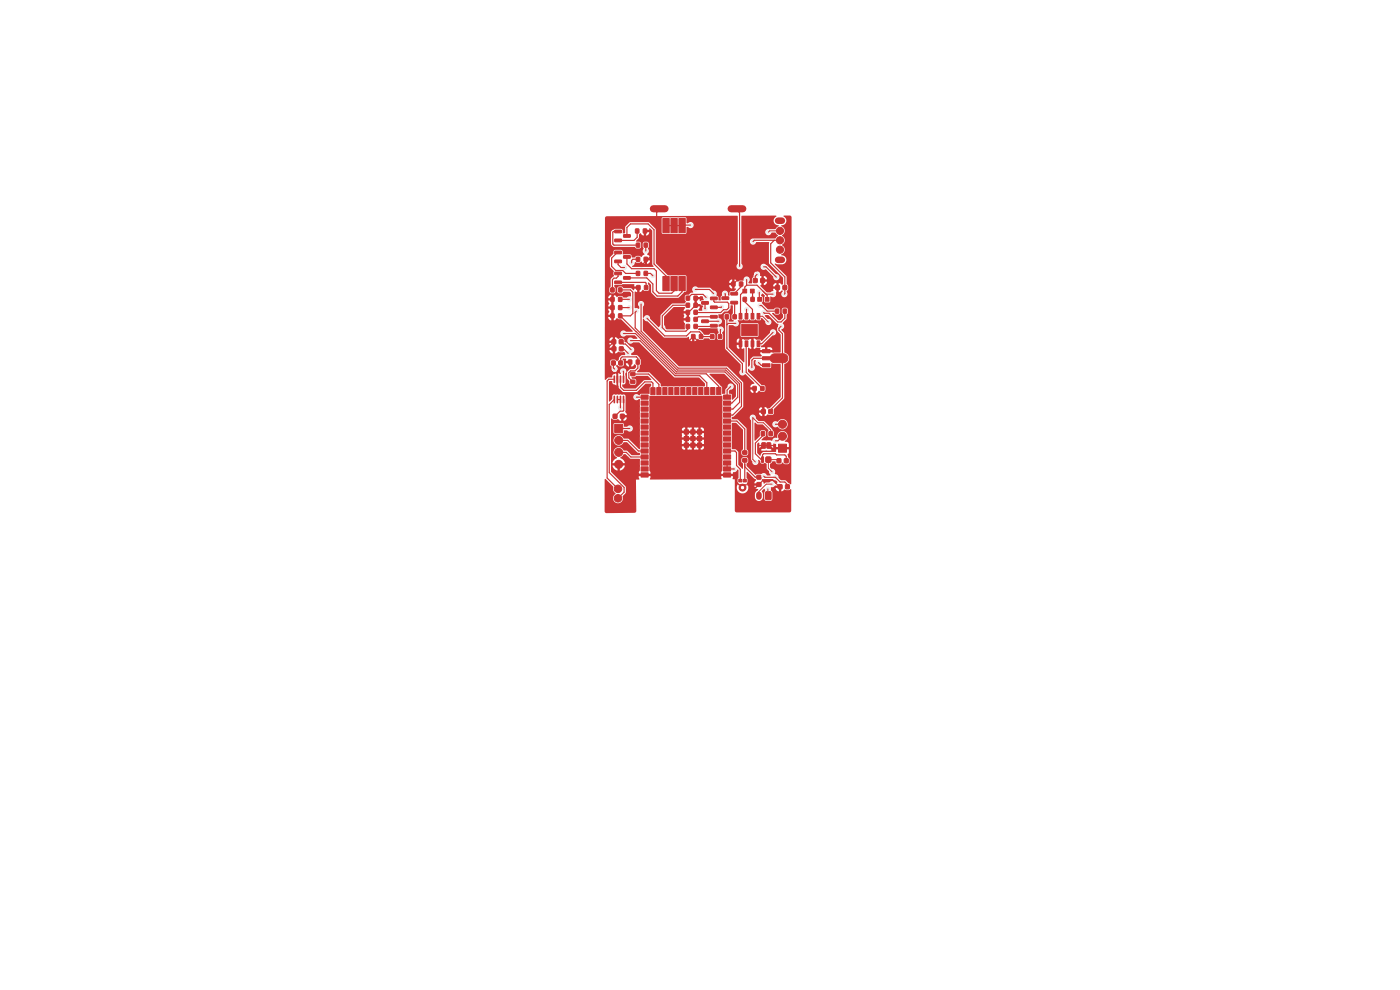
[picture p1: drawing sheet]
<svg xmlns="http://www.w3.org/2000/svg" width="297mm" height="210mm" viewBox="0 0 297 210" stroke-linecap="round" stroke-linejoin="round" font-family="sans-serif">
<g fill="#c83434" stroke="#c83434" stroke-width=".21">
<path d="M159.7 82h.7v.8h-.7z"/>
<path d="M161.4 82h.7v.8h-.7z"/>
<path d="M157.7 101.7h.6v.5h-.6z"/>
<path d="M156.7 101.7h.7v.5h-.7z"/>
<path d="M156.8 103.5l.2-.1 .2 .4 .3 .1 .3-.1 .3-.4 .1 .1-.2 .5-.5 .2-.5-.3z"/>
<path d="M157 102.9l.3-.2 .5 .1 .3 .2 .1 .4h-.1l-.3-.3-.3-.1-.6 .5-.1-.2z"/>
<path d="M155.1 63.9h1.3l.1 .5-1.4 .1z"/>
<path d="M155.1 62h1.3l.1 .5-1.4 .1z"/>
<path d="M153.2 63h1.3l.1 .5h-1.4z"/>
<path d="M152.4 71h.7v.8h-.7z"/>
<path d="M150.8 71h.6v.8h-.6z"/>
<path d="M147.2 68.8h.7v.9h-.7z"/>
<path d="M145.6 68.8h.7v.9h-.7z"/>
<path d="M147.2 62.8h.7v.9h-.7z"/>
<path d="M145.6 62.8h.7v.9h-.7z"/>
<path d="M160.8 63.1h.8v.8h-.8z"/>
<path d="M162.3 63.1h.9v.8h-.9z"/>
<path d="M161.6 96.9l.4 .1-.1 1.1-.4-.1z"/>
<path d="M162.6 97l.7-.1 .2 .1 .1 .8-.2 .2h-.9l-.1-.8z"/>
<path d="M162.7 94l.6-.1 .2 .1v.9l-.1 .2-.7-.1z"/>
<path d="M161.6 94l.6-.1 .2 .1 .1 .9-.2 .2-.7-.1z"/>
<path d="M135 54.6h.7v.8h-.7z"/>
<path d="M136.7 54.6h.6v.8h-.6z"/>
<path d="M131.6 87.9h.8v.8h-.8z"/>
<path d="M130.1 87.9h.8v.8h-.8z"/>
<path d="M140.6 46.3h1.4v3h-1.4z"/>
<path d="M140.6 58.6h1.4v3h-1.4z"/>
<path d="M142.3 46.3h1.4v3h-1.4z"/>
<path d="M142.3 58.6h1.4v3h-1.4z"/>
<path d="M144 46.3h1.4v3h-1.4z"/>
<path d="M144 58.6h1.4v3h-1.4z"/>
<path d="M164.5 65.6h.7v.8h-.7z"/>
<path d="M166.2 65.6h.6v.8h-.6z"/>
<path d="M129.7 76.6h.8v.8h-.8z"/>
<path d="M131.3 76.6h.8v.8h-.8z"/>
<path d="M157.6 95.7h.8v.6h-.8z"/>
<path d="M157.6 97.3h.8v.7h-.8z"/>
<path d="M146.7 71h.7v.8h-.7z"/>
<path d="M148.4 71h.7v.8h-.7z"/>
<path d="M130.4 48.8h1.4l.1 .5-1.4 .1z"/>
<path d="M130.4 50.7h1.4l.1 .5-1.4 .1z"/>
<path d="M132.3 49.8h1.3l.1 .5h-1.3z"/>
<path d="M155.5 66.8h.7v.8h-.7z"/>
<path d="M153.9 66.8h.6v.8h-.6z"/>
<path d="M161.4 59.1h.8v.8h-.8z"/>
<path d="M159.8 59.1h.8v.8h-.8z"/>
<path d="M130.4 53.3h1.4l.1 .5h-1.4z"/>
<path d="M130.4 55.2h1.4l.1 .5h-1.4z"/>
<path d="M132.3 54.2h1.3l.1 .5-1.3 .1z"/>
<path d="M159.2 61.3h.8v.8h-.8z"/>
<path d="M157.6 61.3h.8v.8h-.8z"/>
<path d="M150.7 68.8h1.4l.1 .5-1.4 .1z"/>
<path d="M150.7 66.9h1.4l.1 .5-1.4 .1z"/>
<path d="M148.9 67.9h1.3l.1 .5h-1.4z"/>
<path d="M134.8 48.6h.7v.8h-.7z"/>
<path d="M136.5 48.6h.7v.8h-.7z"/>
<path d="M133.8 79h.9v.7h-.9z"/>
<path d="M133.8 80.7h.9v.6h-.9z"/>
<path d="M129.6 66.6h.7v.8h-.7z"/>
<path d="M131.2 66.6h.7v.8h-.7z"/>
<path d="M129.6 63.1h.7v.8h-.7z"/>
<path d="M131.2 63.1h.7v.8h-.7z"/>
<path d="M136.7 60.6h.7v.8h-.7z"/>
<path d="M135.1 60.6h.7v.8h-.7z"/>
<path d="M147.2 67.3h.7v.9h-.7z"/>
<path d="M145.6 67.3h.7v.9h-.7z"/>
<path d="M166.4 97.3h.8v.9h-.8z"/>
<path d="M164.9 97.3h.7v.9h-.7z"/>
<path d="M135 76.4h.7v.8h-.7z"/>
<path d="M133.3 76.4h.7v.8h-.7z"/>
<path d="M153.5 100.3h1.5v.9h-1.5z"/>
<path d="M153.5 99h1.5v.9h-1.5z"/>
<path d="M153.5 97.8h1.5v.9h-1.5z"/>
<path d="M153.5 96.5h1.5v.9h-1.5z"/>
<path d="M153.5 95.2h1.5v.9h-1.5z"/>
<path d="M153.5 94h1.5v.8h-1.5z"/>
<path d="M153.5 92.7h1.5v.9h-1.5z"/>
<path d="M153.5 91.4h1.5v.9h-1.5z"/>
<path d="M153.5 90.1h1.5v.9h-1.5z"/>
<path d="M153.5 88.9h1.5v.9h-1.5z"/>
<path d="M153.5 87.6h1.5v.9h-1.5z"/>
<path d="M153.5 86.3h1.5v.9h-1.5z"/>
<path d="M153.5 85.1h1.5v.9h-1.5z"/>
<path d="M153.5 83.8h1.5v.9h-1.5z"/>
<path d="M152 82.2h.9v1.5h-.9z"/>
<path d="M150.8 82.2h.9v1.5h-.9z"/>
<path d="M149.5 82.2h.9v1.5h-.9z"/>
<path d="M148.2 82.2h.9v1.5h-.9z"/>
<path d="M147 82.2h.9v1.5h-.9z"/>
<path d="M145.7 82.2h.9v1.5h-.9z"/>
<path d="M144.4 82.2h.9v1.5h-.9z"/>
<path d="M143.1 82.2h.9v1.5h-.9z"/>
<path d="M141.9 82.2h.9v1.5h-.9z"/>
<path d="M140.6 82.2h.9v1.5h-.9z"/>
<path d="M139.3 82.2h.9v1.5h-.9z"/>
<path d="M138.1 82.2h.9v1.5h-.9z"/>
<path d="M136 83.8h1.5v.9h-1.5z"/>
<path d="M136 85.1h1.5v.9h-1.5z"/>
<path d="M136 86.3h1.5v.9h-1.5z"/>
<path d="M136 87.6h1.5v.9h-1.5z"/>
<path d="M136 88.9h1.5v.9h-1.5z"/>
<path d="M136 90.1h1.5v.9h-1.5z"/>
<path d="M136 91.4h1.5v.9h-1.5z"/>
<path d="M136 92.7h1.5v.9h-1.5z"/>
<path d="M136 94h1.5v.8h-1.5z"/>
<path d="M136 95.2h1.5v.9h-1.5z"/>
<path d="M136 96.5h1.5v.9h-1.5z"/>
<path d="M136 97.8h1.5v.9h-1.5z"/>
<path d="M136 99h1.5v.9h-1.5z"/>
<path d="M136 100.3h1.5v.9h-1.5z"/>
<path d="M148 94h.9v.9h-.9z"/>
<path d="M148 92.6h.9v.9h-.9z"/>
<path d="M148 91.2h.9v.9h-.9z"/>
<path d="M146.6 94h.9v.9h-.9z"/>
<path d="M146.6 92.6h.9v.9h-.9z"/>
<path d="M146.6 91.2h.9v.9h-.9z"/>
<path d="M145.2 94h.9v.9h-.9z"/>
<path d="M145.2 92.6h.9v.9h-.9z"/>
<path d="M145.2 91.2h.9v.9h-.9z"/>
<path d="M160.6 102.4h.8v.8h-.8z"/>
<path d="M160.6 100.8h.8v.8h-.8z"/>
<path d="M165.1 102.8h.8v.9h-.8z"/>
<path d="M166.7 102.8h.7v.9h-.7z"/>
<path d="M147.2 65.8h.7v.9h-.7z"/>
<path d="M145.6 65.8h.7v.9h-.7z"/>
<path d="M129.6 64.8h.7v.9h-.7z"/>
<path d="M131.2 64.8h.7v.9h-.7z"/>
<path d="M156.9 59.8h.7v.9h-.7z"/>
<path d="M155.2 59.8h.7v.9h-.7z"/>
<path d="M161.5 91.6h.7v.8h-.7z"/>
<path d="M163.2 91.6h.6v.8h-.6z"/>
<path d="M129.9 73.6h.7v.8h-.7z"/>
<path d="M131.4 73.6h.8v.8h-.8z"/>
<path d="M164.6 60.6h.7v.8h-.7z"/>
<path d="M166.1 60.6h.8v.8h-.8z"/>
<path d="M130.4 90h1.7v1.7h-1.7z"/>
<path d="M129.6 61.1h.7v.8h-.7z"/>
<path d="M131.2 61.1h.7v.8h-.7z"/>
<path d="M159.3 63.1h.7v.8h-.7z"/>
<path d="M157.7 63.1h.6v.8h-.6z"/>
<path d="M161.8 74.2h1.5v.6h-1.5z"/>
<path d="M161.8 75.7h1.7l.2-.4 .5-.2h2l.7 .3 .2 .7-.2 .5-.4 .3h-2.2l-.5-.1-.3-.5h-1.7z"/>
<path d="M161.8 77.2h1.5v.6h-1.5z"/>
<path d="M129.8 72.1h.8v.8h-.8z"/>
<path d="M131.4 72.1h.8v.8h-.8z"/>
<path d="M161.6 86.9h.7v.8h-.7z"/>
<path d="M163.1 86.9h.8v.8h-.8z"/>
<path d="M130.4 57.7h1.4l.1 .5-1.4 .1z"/>
<path d="M130.4 59.6h1.4l.1 .5-1.4 .1z"/>
<path d="M132.3 58.7h1.3l.1 .5h-1.3z"/>
<path d="M156.8 72.3h.6v1.2h-.6z"/>
<path d="M158.1 72.3h.6v1.2h-.6z"/>
<path d="M159.3 72.3h.6v1.2h-.6z"/>
<path d="M160.6 72.3h.6v1.2h-.6z"/>
<path d="M160.6 66.5h.6v1.2h-.6z"/>
<path d="M159.3 66.5h.6v1.2h-.6z"/>
<path d="M158.1 66.5h.6v1.2h-.6z"/>
<path d="M156.8 66.5h.6v1.2h-.6z"/>
<path d="M157.3 68.8h3.3v2.4h-3.3z"/>
<path d="M165.2 94.2h1.7v1.7h-1.7z"/>
<path d="M135 51.6h.7v.8h-.7z"/>
<path d="M136.7 51.6h.6v.8h-.6z"/>
<path d="M135 57.6h.7v.8h-.7z"/>
<path d="M136.7 57.6h.6v.8h-.6z"/>
<path d="M147.2 64.3h.7v.9h-.7z"/>
<path d="M145.6 64.3h.7v.9h-.7z"/>
<path d="M150.7 64.9h1.4l.1 .5-1.4 .1z"/>
<path d="M150.7 63h1.4l.1 .5-1.4 .1z"/>
<path d="M148.9 64h1.3l.1 .5h-1.4z"/>
<path d="M162.5 104.3h.8l.3 .1v1.4l-.2 .2h-.8l-.2-.1z"/>
<circle cx="143" cy="54" r="3.6"/>
<circle cx="165.5" cy="53" r=".76"/>
<circle cx="165.5" cy="51" r=".76"/>
<circle cx="165.5" cy="49" r=".76"/>
<circle cx="131.2" cy="93.4" r=".85"/>
<circle cx="131.2" cy="96" r=".85"/>
<circle cx="131.2" cy="98.5" r=".85"/>
<circle cx="131.1" cy="105.7" r=".8"/>
<circle cx="131.1" cy="103.7" r=".8"/>
<circle cx="166" cy="92.5" r=".85"/>
<circle cx="166" cy="90" r=".85"/>
</g>
<path d="M165.1 46.8h.8M165.1 55.1h.8" fill="none" stroke="#c83434" stroke-width="1.4"/>
<path d="M138.6 44.3h2.5M155.1 44.3h2.5" fill="none" stroke="#c83434" stroke-width="1.5"/>
<path d="M130.3 79.8v1.3M131 79.8v1.3M131.6 79.8v1.3M132.3 79.8v1.3M130.3 84.1v1.3M131 84.1v1.3M131.6 84.1v1.3M132.3 84.1v1.3" fill="none" stroke="#c83434" stroke-width=".36"/>
<path d="M161 104.9v.5" fill="none" stroke="#c83434" stroke-width="1.2"/>
<g fill="#ececec" stroke="#ececec" stroke-width=".21">
<circle cx="153.1" cy="52.4" r=".4"/>
<circle cx="134.2" cy="108.2" r=".4"/>
<circle cx="154.3" cy="54.4" r=".4"/>
<circle cx="129" cy="69.7" r=".4"/>
<circle cx="144.5" cy="94.5" r=".4"/>
<circle cx="158.6" cy="55.5" r=".4"/>
<circle cx="150.6" cy="54.4" r=".4"/>
<circle cx="142.3" cy="52.5" r=".4"/>
<circle cx="141" cy="52.5" r=".4"/>
<circle cx="161" cy="94.5" r=".4"/>
<circle cx="151.9" cy="55.4" r=".4"/>
<circle cx="153.1" cy="53.4" r=".4"/>
<circle cx="159.3" cy="101.5" r=".4"/>
<circle cx="151.9" cy="53.4" r=".4"/>
<circle cx="166.3" cy="107.7" r=".4"/>
<circle cx="150.6" cy="55.4" r=".4"/>
<circle cx="139.8" cy="78.7" r=".4"/>
<circle cx="141" cy="55.5" r=".4"/>
<circle cx="129.1" cy="46.7" r=".4"/>
<circle cx="154.3" cy="53.4" r=".4"/>
<circle cx="152.8" cy="80.3" r=".4"/>
<circle cx="155.5" cy="100.8" r=".4"/>
<circle cx="148.3" cy="85.4" r=".4"/>
<circle cx="140.4" cy="64.8" r=".4"/>
<circle cx="144.8" cy="54.5" r=".4"/>
<circle cx="152" cy="88.7" r=".4"/>
<circle cx="145.1" cy="72.4" r=".4"/>
<circle cx="164.9" cy="63.8" r=".4"/>
<circle cx="142" cy="67.5" r=".4"/>
<circle cx="136.1" cy="56.3" r=".4"/>
<circle cx="161.4" cy="47.2" r=".4"/>
<circle cx="144.8" cy="53.5" r=".4"/>
<circle cx="134.8" cy="86" r=".4"/>
<circle cx="144.2" cy="68.2" r=".4"/>
<circle cx="149.7" cy="94.5" r=".4"/>
<circle cx="150.6" cy="53.4" r=".4"/>
<circle cx="136.3" cy="74.9" r=".4"/>
<circle cx="142.3" cy="53.5" r=".4"/>
<circle cx="141" cy="54.5" r=".4"/>
<circle cx="131.6" cy="69.4" r=".4"/>
<circle cx="147.3" cy="81" r=".4"/>
<circle cx="135.7" cy="80.5" r=".4"/>
<circle cx="139.2" cy="71.4" r=".4"/>
<circle cx="142.3" cy="54.5" r=".4"/>
<circle cx="148.2" cy="50.1" r=".4"/>
<circle cx="139.8" cy="50.1" r=".4"/>
<circle cx="151.9" cy="54.4" r=".4"/>
<circle cx="154.3" cy="52.4" r=".4"/>
<circle cx="142.4" cy="81" r=".4"/>
<circle cx="135.1" cy="62.5" r=".4"/>
<circle cx="164.7" cy="71.8" r=".4"/>
<circle cx="147.4" cy="58.1" r=".4"/>
<circle cx="153.1" cy="54.4" r=".4"/>
<circle cx="133.2" cy="62.5" r=".4"/>
<circle cx="129.6" cy="108.2" r=".4"/>
<circle cx="143.6" cy="53.5" r=".4"/>
<circle cx="143.6" cy="54.5" r=".4"/>
<circle cx="143.4" cy="75.2" r=".4"/>
<circle cx="143.6" cy="55.5" r=".4"/>
<circle cx="139.8" cy="94.2" r=".4"/>
<circle cx="153.1" cy="55.4" r=".4"/>
<circle cx="142.3" cy="55.5" r=".4"/>
<circle cx="156.1" cy="101.4" r=".4"/>
<circle cx="150.6" cy="52.4" r=".4"/>
<circle cx="154.3" cy="55.4" r=".4"/>
<circle cx="157.6" cy="107.9" r=".4"/>
<circle cx="141" cy="53.5" r=".4"/>
<circle cx="138.2" cy="100.8" r=".4"/>
<circle cx="137" cy="50.7" r=".4"/>
<circle cx="144.8" cy="52.5" r=".4"/>
<circle cx="141.8" cy="88.5" r=".4"/>
<circle cx="152.2" cy="73.9" r=".4"/>
<circle cx="144.8" cy="55.5" r=".4"/>
<circle cx="143.6" cy="52.5" r=".4"/>
<circle cx="151.9" cy="52.4" r=".4"/>
<circle cx="160.4" cy="92.5" r=".4"/>
<circle cx="156" cy="72.9" r=".4"/>
<circle cx="164.5" cy="101.2" r=".4"/>
<circle cx="160.9" cy="76.9" r=".4"/>
<circle cx="164.7" cy="58.8" r=".4"/>
<circle cx="162" cy="101" r=".4"/>
<circle cx="133.6" cy="90.9" r=".4"/>
<circle cx="155.7" cy="99.5" r=".4"/>
<circle cx="164.5" cy="93.5" r=".4"/>
<circle cx="162" cy="56.6" r=".4"/>
<circle cx="160.6" cy="58.2" r=".4"/>
<circle cx="133.9" cy="74.2" r=".4"/>
<circle cx="135" cy="84.3" r=".4"/>
<circle cx="164.5" cy="90" r=".4"/>
<circle cx="152.5" cy="68.1" r=".4"/>
<circle cx="153.1" cy="65.1" r=".4"/>
<circle cx="152.9" cy="69.9" r=".4"/>
<circle cx="149.6" cy="65.5" r=".4"/>
<circle cx="151.4" cy="62.3" r=".4"/>
<circle cx="147.5" cy="61.4" r=".4"/>
<circle cx="153.8" cy="62.3" r=".4"/>
<circle cx="134" cy="55.7" r=".4"/>
<circle cx="132.5" cy="56.7" r=".4"/>
<circle cx="163.8" cy="102.7" r=".4"/>
<circle cx="163.8" cy="100.1" r=".4"/>
<circle cx="132.2" cy="78.7" r=".4"/>
<circle cx="130.4" cy="78.3" r=".4"/>
<circle cx="160.3" cy="98" r=".4"/>
<circle cx="163" cy="68.3" r=".4"/>
<circle cx="159.7" cy="88.6" r=".4"/>
<circle cx="162.9" cy="103.7" r=".4"/>
<circle cx="163" cy="49.3" r=".4"/>
<circle cx="133.8" cy="72.3" r=".4"/>
<circle cx="140.5" cy="69.5" r=".4"/>
<circle cx="137.3" cy="67.5" r=".4"/>
<circle cx="132.2" cy="70.8" r=".4"/>
<circle cx="157.5" cy="79" r=".4"/>
<circle cx="149.8" cy="63.1" r=".4"/>
<circle cx="156.1" cy="68.6" r=".4"/>
<circle cx="155" cy="82" r=".4"/>
<circle cx="137" cy="53.3" r=".4"/>
<circle cx="136" cy="64.5" r=".4"/>
<circle cx="133.5" cy="63.5" r=".4"/>
<circle cx="138.5" cy="58.5" r=".4"/>
<circle cx="133.5" cy="65.3" r=".4"/>
<circle cx="135" cy="66" r=".4"/>
<circle cx="161.1" cy="62" r=".4"/>
<circle cx="161.2" cy="64.8" r=".4"/>
<circle cx="158.4" cy="65.6" r=".4"/>
<circle cx="162" cy="66.3" r=".4"/>
<circle cx="131.6" cy="86.5" r=".4"/>
<circle cx="133.3" cy="75" r=".4"/>
<circle cx="165.7" cy="69.2" r=".4"/>
<circle cx="146.5" cy="47.7" r=".4"/>
<circle cx="159.5" cy="78" r=".4"/>
<circle cx="166.4" cy="62.4" r=".4"/>
<circle cx="159.7" cy="51.3" r=".4"/>
<circle cx="158.4" cy="59.3" r=".4"/>
<circle cx="156.9" cy="56.5" r=".4"/>
<circle cx="164" cy="70.5" r=".4"/>
<circle cx="164" cy="62.4" r=".4"/>
</g>
<g fill="none" stroke="#c83434" stroke-width=".25">
<path d="M131.1 58v.6l-.3 .4h-.6l-.3 .3v2.2M131.1 49.1h-.9l-.2 .2v2.4l.2 .3h5.1M131.1 53.6h-.2l-1.1 1.1v1.8l.8 .9h1.5l.6 .6h2.6M131.1 55.4v.7l.7 .6h.7M131.1 59.9h5.8l.2 .2v.9M133 54.5v1.5l1 1h4.8l.4 .5v4.2l.6 .5h2.7l.5-.5v-1.6M133 59h4.2l1.3 1.3v1.6l.9 .9h4.4l.9-.9v-1.8M133 50v-1.7l.8-.8h3.7l1.3 1.2v7.3l2.5 2.6v1.5M135.2 49v1.3l-.7 .7h-3.4M135.3 55h-1.1l-.2 .3v.4M137 50.7l-.2-.2v-1.5h1l.3 .3v5l-.7 .7h-.4v.4l-.9 .9M137 52v1.3"/>
<path d="M137 58h1l.5 .5M139.8 44.5l-.5 .6v4.5l3.7 3.7v2.7M143 54l4.1 4.1h.3M146.5 47.7l-5.2 .1M156.3 44.5l.6 .6v11.4M156.9 51.3h.1M158.4 59.3v1.2M158.6 55.5v.9l1 1M160.6 58.2l-.4 .4v.9M162 56.6h.5l2.2 2.2M164.3 51l-.8 .7v4l3 3-.1 3.7M165.5 51h-5.5l-.3 .3"/>
<path d="M130.1 77v1l.3 .3M130.2 72.5l-1.2 1.2v4.3l1 1h.6l.4 .4M131.6 63.5h1.9M131.6 65.3h1.9M131.6 61.5h2.2l.4 .5v4.5l-.4 .5h-2.2l11.9 11.9h10.3l2.7 2.7v2.7l-1.2 1.2h-1M131.8 72.5l.4 .5h.5l1.2 1.2M131.8 74h.5l1 1M132.2 78.7l.1 1.8M132.2 70.7h2.6l8.6 8.6h6.4l2.7 2.7v1M133.2 62.5h-3l-.3 .3v4.2l.1 1 .2 .2v5.8M133.7 76.8v1l-.2 .2h-1.8l-.7 .7v3.8l1 1h1.1l1.7 1.7v2.1l-1 1h-1.8M133.8 72.3h2l7.4 7.4h5.3l1.4 1.5v1.8"/>
<path d="M134.2 79.4h3.4l2.2 2.1v1.5M135 75.7h-3l-.3 .3v1M135 75.7l.3 .3v.8M135 75.7h.1M135 66l-.2 .3v3.3l8.9 8.9h10.3l2.9 2.9v4l-1.4 1.4h-1.2M135.4 76.8l-.1 1.3-.6 .6h-.9l-.4 .4v1l.8 .9M135.4 61v1.2l-.3 .3M136 64.5v5.7l7.9 7.9h10.2l3.2 3.2v4.9l-1.8 1.8h-1.2M137.2 67.5l3.8 3.8h4.6l.9-.9h1.9l.3 .3v.7h2.5M145.1 72.4h1l1-1 2.6 2.6 2.5-.1M145.9 64.7h-3.1l-2.3 2.3v2.5l.7 .8h4.3l.4-.5v-.5M147.5 61.4h3l.9 .9"/>
<path d="M147.6 63.3v1.4l-1.7 1.6v1.4h-1.3l-.4 .5M147.6 69.3h3.3M149.6 68.1h2.9M149.6 64.3v1.2M149.8 63.1l-.6-.7h-2.5l-.8 .9M151.4 67.2h-3.3l-.5 .5M151.4 63.3v.6l.2 .2h2.7l.3 .3v.9l-.4 .4h-.7l-.6 .6h-5.3M152.9 69.9l-.1 1.5M153.1 65.1l-1.7 .1M153.8 62.3l.1 1M154.2 67.2v6.7l3.3 3.2v1.9M155.6 60.3l2.8-2.9h3l.4 .4v2.7l.5 .5h2.6v2.8"/>
<path d="M155.7 64.2l.2 3M156.1 68.6h-1.6l-.3 .3M157.2 60.3v.5l-1.5 1.5M158 63.5v.5l1.6 1.6v1.5M158.4 72.9l-.1 6.1 3.4 3.4M158.4 60.5l-.4 .4v.8l-.9 .8v4.6M158.4 65.6v1.5M158.4 60.5h2.2l2.1 2.2v.8M159.6 61.7v1.8M160.9 76.9l.6 .6h1.1M161.1 62l.1 1.5M161.2 64.8h.4l1.1 1.2h2.2"/>
<path d="M162.5 62.4h1.5M164 70.5l-2.4 2.4h-.7M164.7 71.8h-1.2l-1 1v1.7h-2.2l-.7 .6v-3.1l-.2-.2h-1.9l-.4 .4v.7h-1.1M165.3 76h-5.4l-.4 .4v1.6M165.7 69.2l-.4 .5v.3l.7 .8v13.6l-2.5 2.5M166.5 66v1.5l-.8 .8h-.7l-1.8-1.9h-1l-.2-.1M130.3 84.7l-1.1 1.1v14.4l3.2 3.2v1l-1.3 1.3M130.3 80.5h-1.2l-.3 .3v20.6l2.3 2.3M131 84.7h.6v1.8M131.2 98.5h2.3l2.3 2.3h2.4M131.2 90.9h.1M131.2 93.4h2l2.2 2.3h1.4"/>
<path d="M131.2 96h1.7l.9 .9h3M131.3 90.9h2.3M131.6 80.5v1.6l.7 .7h2.7l1.8-1.8h1.4l.3 .3v1.7M132.3 84.7v2.4l-.1 .1h-.7l-1 1.1M136.8 84.2l-1.8 .1M141.8 88.5l3.1 3.1h3.5l.1 2.9M142.4 81h4.9M145.6 91.6v2.8M145.6 93h2.8M148.4 94.4l-3.9 .1M148.5 94.5h1.2M154.3 98.2v1.3h1.4"/>
<path d="M154.3 89.3h2l1.7 1.7v5M154.3 95.7h1.6l.3 .3v2.8l.8 .7v2.5M155 82l-.7 .7v1.5M158 99l2.2 2.2h.8M158 97.7v4.3M160.1 82.4v2.4l1.9 1.9v2.2M160.4 90.5v2M161 94.5h3l.6 .6h1.4M161.9 92v.4l-1.6 1.6v2.3l1.2 1.2h.3v-1l.2-.2h2.5l.2 .2h1.8l.3 .3v1M164.5 90h1.5M166 92.5l-1 1h-.5M154.3 100.8h1.2"/>
<path d="M156.1 101.4v.8l.7 .6h2.4l.6 .6h.6l1.5-1.5h2.1l1.5 1.3M159.3 101.5v1.3M162 101l.3 .2h2.2l1 1h1l.5 .6v.4"/>
</g>
<path d="M165.5 49h-2.2l-.3 .3M160.9 67.1h.9l1.2 1.2M163.5 92v-.8l-1.5-1.5h-1.2l-1.1-1.1v8.8l.6 .6M165.3 97.8l-.3-.3h-2v1.8l.8 .8M162.9 103.7l.1 1.4M163.8 102.7h-1.2l-1.6 1.6v.8" fill="none" stroke="#c83434" stroke-width=".21"/>
<g fill="#c83434">
<path d="M128.5 46l28-.2v10.2a.65 .65 0 0 0 .1 1.1 .65 .65 0 0 0 .9-.5h3.8l.1 .2a.66 .66 0 0 0 1 .3l1.6 1.6a.67 .67 0 0 0 .7 .7 .67 .67 0 0 0 .7-.7 .67 .67 0 0 0-.9-.6l-1.8-1.8a.73 .73 0 0 0-.8-.3 .73 .73 0 0 0-.6 .6h-3.8l-.2-.7v-10.1l7.3-.1 .1 .2a1.03 1.03 0 0 0-.6 1.2 1.03 1.03 0 0 0 1.1 .7l-.7 .8h-1.2a.7 .7 0 0 0-.9 .5 .7 .7 0 0 0 .5 .9 .7 .7 0 0 0 .8-.7h.8l.5 .7-.6 .6h-4.4a.7 .7 0 0 0-.9 .5 .7 .7 0 0 0 .6 .9 .7 .7 0 0 0 .8-.7l2.7 .1-.1 4.5 3 3v1.4l-.3 .1-.6-.4v2l.5-.3a.16 .16 0 0 1 .3-.1 .16 .16 0 0 1 0 .3 .66 .66 0 0 0-.1 .9 .66 .66 0 0 0 1 .1 .66 .66 0 0 0 0-1l.3-.5v-.7l-.3-.5v-1.6l-2.6-2.6 .2-.1 .5 .2h1.1a1 1 0 0 0 .7-1.2 1 1 0 0 0-1.1-.8v-.1a1.09 1.09 0 0 0 .8-1 1.09 1.09 0 0 0-.6-1 1.13 1.13 0 0 0 0-2 1.12 1.12 0 0 0 .6-1.1 1.12 1.12 0 0 0-.8-1l.1-.1a1.01 1.01 0 0 0 1-.8 1.01 1.01 0 0 0-.6-1.2l.1-.1h1.3l.3 .4-.1 56.6-.5-.2-.6-.6h-1.1l-.4-.6a.76 .76 0 0 0-.8-.8v-.1a.7 .7 0 0 0-.1-.7 .7 .7 0 0 0-.7-.3l-.2-.3v-.7l.5-.5h.6l.2 .4 .3 .2h.6l.4-.4 .5 .4h.6l.3-.3 .1-.8-.4-.9 .2-.5v-.7h-.7l-.1-.1 .1-.4h.7v-.7l-.2-.3-.6-.1a1.25 1.25 0 0 0 .3-1.9 1.15 1.15 0 0 0-1.4-.2 1.15 1.15 0 0 0-.5 1.3 .83 .83 0 0 0-1.1 .6l-2.2-.2 .9-.9v-.9l-.4-.2-.8 .1-.1 1.1-.9 1-.2-.1v-3.7l.1-.1 .5 .4 1.2 .1 1.1 1.2-.1 .3v.8l.3 .3 .8-.1 .1-1-.3-.6-1-1h1a.81 .81 0 0 0 1.3 .6 1.11 1.11 0 0 0 1.7 .1 1.11 1.11 0 0 0-.2-1.7 1.11 1.11 0 0 0-1.7 .5 .66 .66 0 0 0-1.1 .5h-1l-.7-.6-1.2-.1-.5-.5a.69 .69 0 0 0-1-.8 .69 .69 0 0 0-.1 1.2v8.2l.3 .4a.71 .71 0 0 0 .8 .8 .71 .71 0 0 0 .5-1l.3 .2 .3 .5 .7-.1 .4 .2 .1 1 .4 .5 .1 .5 .3 .4-.1 .1-.8-.1a.73 .73 0 0 0-1.2-.2l-.7-.1-.5 .2-1.8-1.8v-.6l.3-.4v-.5l-.2-.4h-.9l-.3 .2v.7l.3 .5v1l-1-.8v-2.7l-.5-.6h-.8l-.1-.3 .1-5.2 .9-.1 1.4 1.5v4.1l-.3 .3v.7l.3 .3h.8l.3-.3v-.6l-.3-.4v-4.3l-1.9-2-1.1-.1a.41 .41 0 0 1 .3-.6l.8-.8h4.5a.71 .71 0 0 0 .7 .8v-.8h-5.2l.5-.4h4.7v-.8a.71 .71 0 0 0-.7 .8h-4l.7-.8v-3.6h1.5a.69 .69 0 0 0 .6 .7v-.7h-2.1l-.1-1.7-3.3-3.2-10.3-.1-7.6-7.6v-2.4l.2-.1a.79 .79 0 0 0 .8 .6l3.4 3.4h4.8l.4-.1a.32 .32 0 0 1 .2 .5l.6 .4v-1.2l.4-.1 .1 .2v1.1l.4-.2 .3-.3 .4 .2h.6l.4-.3h1l.4 .3h.6l.4-.4-.1-.7-.2-.3h-.7l-.4 .3h-.9l-.8-.9-.6-.2 .2-.3h2.4h1.5v.3a.77 .77 0 0 1-.1 1.2l.1 .9 1 .1 .2-.4-.2-1.2a.7 .7 0 0 0 .2-1 .7 .7 0 0 0-.9-.2l-.1-.4a.72 .72 0 0 0 .8-.8 .72 .72 0 0 0-.8-.7v-.7h.6l.7-.6 .7-.1 .5-.5 .1-.7h.4l.1 1.6-.3 .4v.7l.4 .6-1 .1 .3-.7-.1-.7-.2-.3h-.7l-.3 .3v.8l.2 .4v5.9l3.3 3.4v1.2a.69 .69 0 0 0 0 1 .69 .69 0 0 0 1-.1l1.9 1.8-.1 .2a.69 .69 0 0 0-.7 .7l1.1 .1v1.2l.4-.2 .3-.3 .4 .2h.6l.4-.3-.2-1-.7-.2-2.8-2.7v-.6l.1-.1a.7 .7 0 0 0 1.1 .3 .7 .7 0 0 0 0-1.1v-.9l.4-.1a.8 .8 0 0 0 .8 1.2l.6 .5h1.7l.2-.2 .1-.8 1.9 .2v6.9l-2.4 2.4a.44 .44 0 0 1-.7-.2l-.3-.1v2l.4-.2a.34 .34 0 0 1 .3-.2 .34 .34 0 0 1 .3 .1l.9-.1 .1-1.2 2.2-2.2v-7.2l.7-.5 .3-.8-.3-.8-.7-.5v-3.9l-.7-.9a.7 .7 0 0 0 .6-.5 .7 .7 0 0 0-.2-.7v-.2l.7-.8 .1-.9 .2-.4v-.9l-.3-.2-.8 .1-.2 .9 .3 .4v.7l-.5 .5h-.5l-1.3-1.4 .4-.1 .4 .3h.7l.2-.4-.1-.9-.8-.1-.5 .3h-1.2l-1.3-1.3 .2-.4v-.8l-.3-.5 .2-.3 .6 .4-.2 .4v.8l.2 .2h1l.1-1.2a.76 .76 0 0 0 1 0 .76 .76 0 0 0 .2-.9l.1-.7h-.7l.1 .4-.6 .3h-.8l-1.3-1.3h3.3v-.7a.71 .71 0 0 0-.7 .7h-2.6l-.1-.1 .2-.1v-.7h.5v.7a.72 .72 0 0 0 .7-.7h-1.2v-1.3h.5v.8h.7a.71 .71 0 0 0-.7-.8h-.8a.71 .71 0 0 0-.6-1 .71 .71 0 0 0-.7 .9l-.1 .4-.3 .4v.9h-.6l-.1-.2a.7 .7 0 0 0 .2-.9 .7 .7 0 0 0-.9-.3 .7 .7 0 0 0-.4 .8h-.8l-.4 .3-.3-.4-.4-.1v1.9h.3l.1 .2-.5 .3-.8 .1-.1 .7a.18 .18 0 0 1-.2 .2 .18 .18 0 0 1-.2-.2 .68 .68 0 0 0-.8-.8 .68 .68 0 0 0-.4 1l-.3 .3-.1 .7h-.4v-.8a.4 .4 0 0 1-.4-.2 .4 .4 0 0 1 0-.5l-.2-.4-.5-.2-.7-.6h-2.5a.71 .71 0 0 0-1.1-.1 .71 .71 0 0 0 .1 1.1l-.6 .1-.4 .4-.7 .2-.1 .9 .2 .4-.2 .3-2.7 .1-2.4 2.3-.1 .3v1.9l-.3 .5-1.9-1.8a.7 .7 0 0 0-.6-.8 .7 .7 0 0 0-.8 .6l-.1-.1v-2.2a.68 .68 0 0 0 .1-1 .68 .68 0 0 0-1 0 .68 .68 0 0 0 .1 1v.4l-1-.2v-3.3l.1-.2 .5 .2v-.7h-.7l-.1 .3-.6-.5h-1.5l-.5-.3-.7 .1-.2 .9 .3 .4h.7l.4-.3h1.2l.4 .3v.6l-.6 .1-.4 .2h-.7l-.4-.3h-.5l-.4 .2-.3-.3-.4-.2v5.5l.4-.2 .3-.3 .4 .2h.5l2.4 2.5-.1 .2h-1.3a.68 .68 0 0 0-1-.2 .68 .68 0 0 0 0 1.1 .68 .68 0 0 0 1-.2h1.8l.6 .6-.1 .2h-.8a.68 .68 0 0 0-1-.2 .68 .68 0 0 0 0 1.1 .68 .68 0 0 0 1-.2l1.3 .1 7.4 7.3 5.2 .1 1.3 1.2v.6l-9.2 .1-.2-.7-2.3-2.3h-2.6v-.2l.5-.7v-.5l.3-.4v-.8l-.8-1-1.2-.1-.1-.3a.74 .74 0 0 0 .6-.6 .74 .74 0 0 0-.4-.8l-.3-.1-.9-.8-.4-.1-.1-.6-.2-.2h-.8a.41 .41 0 0 1-.6-.2l-.3-.1v3.5l.6-.4 .4 .1 .8-.1 .3 .3 .1 .3-.9 .2-.5 .4v.5l-.3 .3-.5-.3-.9 .1-.2 1 .3 .3v.3a.69 .69 0 0 0 .4 .9 .69 .69 0 0 0 .9-.4 .69 .69 0 0 0-.3-.9l.2-.2 .4 .3h.6a.52 .52 0 0 0 .5-.7l.4 .1a.69 .69 0 0 0 .6 .7v-.8h-1l-.3-.9h.7v.5h1.1v1.2l.4-.2 .3-.3 .3 .2v.4l-.3 .4h-.9l-.8 .6a.7 .7 0 0 0-1-.8 .7 .7 0 0 0-.2 1.2l-.5-.2v2.7l.1 .5 .8 .8 3 .1 1.8-1.8 1.2 .1v.4l-.3 .3v1.3h-1.8l-.4 .4a.7 .7 0 0 0-1-.2 .7 .7 0 0 0 0 1.1 .7 .7 0 0 0 1-.2l.2 .3-.1 10.4h-.2l-2.1-2.2-1-.1a1.12 1.12 0 0 0-1.6-.7 1.12 1.12 0 0 0-.4 1.7 1.12 1.12 0 0 0 1.7 .2l.2-.4h.7l2.1 2.1 .6 .2 .1 .2-.1 .3h-1.7l-1-1h-.7a1.14 1.14 0 0 0-1.9-.4 1.14 1.14 0 0 0 .5 1.9v.1a1.35 1.35 0 0 0-1 1.1h.8v.4l-.8 .1 .5 .7 .6 .3v-.8h.4l.1 .1v.7l.4-.1 .4-.3 .3-.6-.8-.1-.1-.4h.9l-.3-.7-.7-.6 .7-.6 .4-.1 1 1 2 .1v2.4l-.2 .7h2.5l-.2-.7-.1-1 .1-4.1h6.9a.56 .56 0 0 0 .7 .7v-.7h.5v.7h.9v-.7h.5v.7h.9v-.7h.5v.7h.2a.55 .55 0 0 0 .5-.7h-11.6l-.1-.9 .1-.5h6.9v.9h.7v-.9h.5v.9h.9v-.9h.5v.9h.9v-.9h.5v.9h.7v-.9h-11.6l-.1-.8 .1-.6h6.9v.9h.7v-.9h.5v.9h.9v-.9h.5v.9h.9v-.9h.5v.9h.7v-.9h-11.6l-.1-.5h7.7v-.7h.5v.7h.9v-.7h.5v.7h.9v-.7h.5v.7h.7v-.3a.54 .54 0 0 0-.7-.4h-3.6a.54 .54 0 0 0-.4 .7h-7l.1-7.4 15.4-.1 .1 14.9-.1 1-.2 .7h2.5l.2-.4a.82 .82 0 0 0 .8-.5l.2 .2v1.6l-.2 .3 .1 .9-.2 .4-.1 .6 .2 .5 .4 .4 .6 .2 .5-.1 .4-.3 .3-.5v-.6l-.3-.6 .2-.9-.2-.3v-1.3h.2l1.5 1.5a.25 .25 0 0 1 .2 .1 .25 .25 0 0 1 0 .3l-.3 .5h1.2l.1 .4-.2 .1h-1.1l.2 .5 .7 .4-.7 .7-.1 .9a.85 .85 0 0 0 .9 .8 .85 .85 0 0 0 .9-.8l-.1-.8-.2-.5 .6-.5 .1 .4-.2 .4 .1 1.5 .4 .3 1.1-.2 .2-.3v-1.3l-.4-.5v-.5h1.1a.71 .71 0 0 0 .7 .7v-.7l-1.8-.1 .5-.1 .4-.3h1.2l.1 .1v1.1l.5-.1a.34 .34 0 0 1 .2-.3 .34 .34 0 0 1 .4 .2h.6l.3-.2 .2 .1v4.4l-.1 .3-.3 .1-11.4-.1-.2-.3v-6.6l-.5-.1 .1-.6h-2.5l.1 .5-.1 .2h-15l-.1-.1 .1-.6h-2.5l.1 .7h-.7l.1 6.7-.1 .2-.3 .2-5.9 .1-.3-.2-.1-7.1 1.8 1.6v.9l.5 .6a1.09 1.09 0 0 0-.4 1.5 1.09 1.09 0 0 0 1.4 .5 1.09 1.09 0 0 0 .5-1.5l.6-.6 .1-1.3-3.2-3.2v-8.3h.5l.3 .2h1.7l.2-.2 .1-.5h.7a.67 .67 0 0 0 1 0 .67 .67 0 0 0-.1-1 .67 .67 0 0 0-1 .2h-.6l-.2-.7h-1.9l-.2 .2v1.8h-.5v-3l.5 .2h.7a.41 .41 0 0 1 .7 .2l.3 .1v-.8h.5v.8a.71 .71 0 0 0 .7-.8h-1.2v-.4h1.2l-.4-.8 .1-3.3a.54 .54 0 0 0-.8-.3h-1.3a.44 .44 0 0 0-.7 .3v.7l-.6 .5-.1-4.2 .1-.2h.5l.3 .7 .7 .3v-2.7l-.4 .3a.57 .57 0 0 0-.6 .7h-.8l-.6 .5-.1-.1v-6.2h1a.71 .71 0 0 0 .7 .7v-.7h-1.7v-1.6l1 .1a.79 .79 0 0 1 0 .9h.7v-1h-1.7v-.4h1.7v-.8a.72 .72 0 0 0-.7 .8h-1v-5h.7a.69 .69 0 0 0 .7 .7v-.7h-1.4v-.6h1.4v-1.2h-.7v.2a.57 .57 0 0 1 0 .9v.1h-.7v-1.7h1.4v-1.3h-.7v.2a.57 .57 0 0 1 0 .9v.2h-.7v-1.7h1.4v-.8a.69 .69 0 0 0-.7 .8h-.7v-1.5h1l.3 .4h.7l.3-.4v-.7l-.3-.4 .1-.3 4.1-.1v.4l1.2 .1v1.2l.4-.2 .3-.3 .4 .2 .8-.1 .1-.9-.2-.4 .1-.4 .5 .5 .1 1.7 1.2 1.1h4.5l1.2-1.3 .5-.2v-1.2l9.1 .1a.69 .69 0 0 0 .6 .6v-.7h-9.7v-.5h9.7v-.7a.69 .69 0 0 0-.6 .7h-9.1v-1.4l-.1-.2h-3.8l-2.5-2.5-.1-6.5h1.3l.2 .2h4.8l.2-.2v-1.2l.4-.1a.67 .67 0 0 0 1 .1 .67 .67 0 0 0-.1-1 .67 .67 0 0 0-1 .2l-.3-.1v-1l-.1-.2h-5l-.1 .2v3.1h-1.3v-.9l-1.4-1.3-4.1-.1-.9 1-.1 1.4h-.5v-.7l-.3-.2h-1.4l-.7 .4-.1 .2v2.7l.6 .5h4.4l.5 .3h.5l.4-.3v-.9l-.2-.2-.9-.2 .6-.6 .1-.8 .3-.2 .3 .3 .4 .2v-.7h.5v.7a.69 .69 0 0 0 .6-.7h-1.1v-.5l1.1-.1 .1-.3 .6 .5v7.1l.3 .5h-4.6l.4-.3 .3-.6 .8 .1 .5-.2 .3 .3 .4 .2v-.7h.4v.7a.69 .69 0 0 0 .7-.7h-1.1v-.5l1.1-.1-.1-.4-.5-.4a1.01 1.01 0 0 0 .2-1.3l.1-.2v-.9l-.3-.2h-.6l-.3 .3v.8l.1 .3a.83 .83 0 0 0 .2 1.2l-.7 .6-.4-.2h-.7l-.3 .3-.6-.1a.44 .44 0 0 0-.4-.6l-1.5 .1v-.7l-.3-.3h-1.3l-.3 .2-.1 .6-.7 .9v1.8l.8 1-.1 .7 .2 .4-.8 .7v1.4l-.2 .4v.7h-1v-15.5z"/>
<path d="M161.7 101.7l2.3-.1 .9 .6-.4 .5a.77 .77 0 0 0-.5-.6 .77 .77 0 0 0-.8 .2l-.7 .1-.4 .2-.5-.7z"/>
<path d="M160.7 94l.2-.1 .2 .1v1.1l.8-.9 .4 .2v.2l-.9 .9 .3 .1 1.9-.1h.1l-.9-1 .3-.3 .9 .9v-.9l.2-.1 .4 .1v.6h.9v.4l-.9 .1-.1 .6h-2.6l-.7 .8-.6-.6v-1.9z"/>
<path d="M150.6 79.3h3.1l2.4 2.4v2.4l-.7 .7-.1-.1-.1-1-.6-.2v-.5l.2-.3a.68 .68 0 0 0 .9-.6 .68 .68 0 0 0-.8-.8 .68 .68 0 0 0-.6 .9l-.4 .4v.9l-.7 .1v-1.5l-2.7-2.6z"/>
<path d="M132.8 79l.2 .1v1.2l.5 .5 .1 .6 .3 .2h.7l.3-.2-.1-.9-.7-.2-.1-.1 .1-.2h.6l.3-.3h2.4l.8 .9-1.6 .1-1.8 1.7h-2.4l-.4-.4v-.3l.5-.2 .2-.3v-1.9z"/>
<path d="M154.6 69h.9a.71 .71 0 0 0 1.1 .1 .71 .71 0 0 0-.1-1.1l.9-.1 .3-.2 .3 .2h.8a.31 .31 0 0 1 .5 0h.7a.31 .31 0 0 1 .6 0h.7l.3-.5 .8 .8a.66 .66 0 0 0 .5 .8 .66 .66 0 0 0 .8-.7 .66 .66 0 0 0-.8-.6l-.6-.6v-.2l.7-.1 1.7 1.8 .4 .1-.2 1.3 .7 1v3.7h-4.3v.4l.3 .3-.1 .2-1.8 .1-.5 .5-.1 1.2-.4 .4v-4l.1-.1 .4 .3h.8l.4-.3 .8 .1 .1 .4h1v-.5h.5v.5h1v-.3l-.3-.2h-2v-.2v-.2l.3-.1 2-2a.68 .68 0 0 0 .9-.6 .68 .68 0 0 0-.8-.8 .68 .68 0 0 0-.6 .9l-1.7 1.6-.3-.2h-.9l-.5-.3v2.2h-.5v-2.2l-.5 .3h-1l-.6-.3v2.2l.5-.1 .1 .1v2.7l-.1 .2-3.2-3.2v-.5h1.7l.1 .6 .4 .2v-.8h-2.2v-.5h2.2v-.9l-.4 .3-.1 .6h-1.7v-1.5h2.5l.2 .3 3.4-.1 .2-.2v-2.5l-.2-.2-3.4 .1-.2 .2v2.4h-2.5z"/>
<path d="M140.9 67.1l2-2h2.4v.3l-.3 .6h1.1l.1 .1v1.8l-1.2 .1 .3 .7-.1 1.2h-3.8l-.5-1v-1.4h4.8v-1h-.7l.2 .5-.2 .5h-4.1z"/>
<path d="M147.3 63.1l1.7-.3 .3 .8-.7 .3a.2 .2 0 0 1-.2-.2 .2 .2 0 0 1 .1-.2h-.7v1h.7l.7 .4-.3 1h-.7v-.3l.3-.6-1.2-.1z"/>
</g>
</svg>
